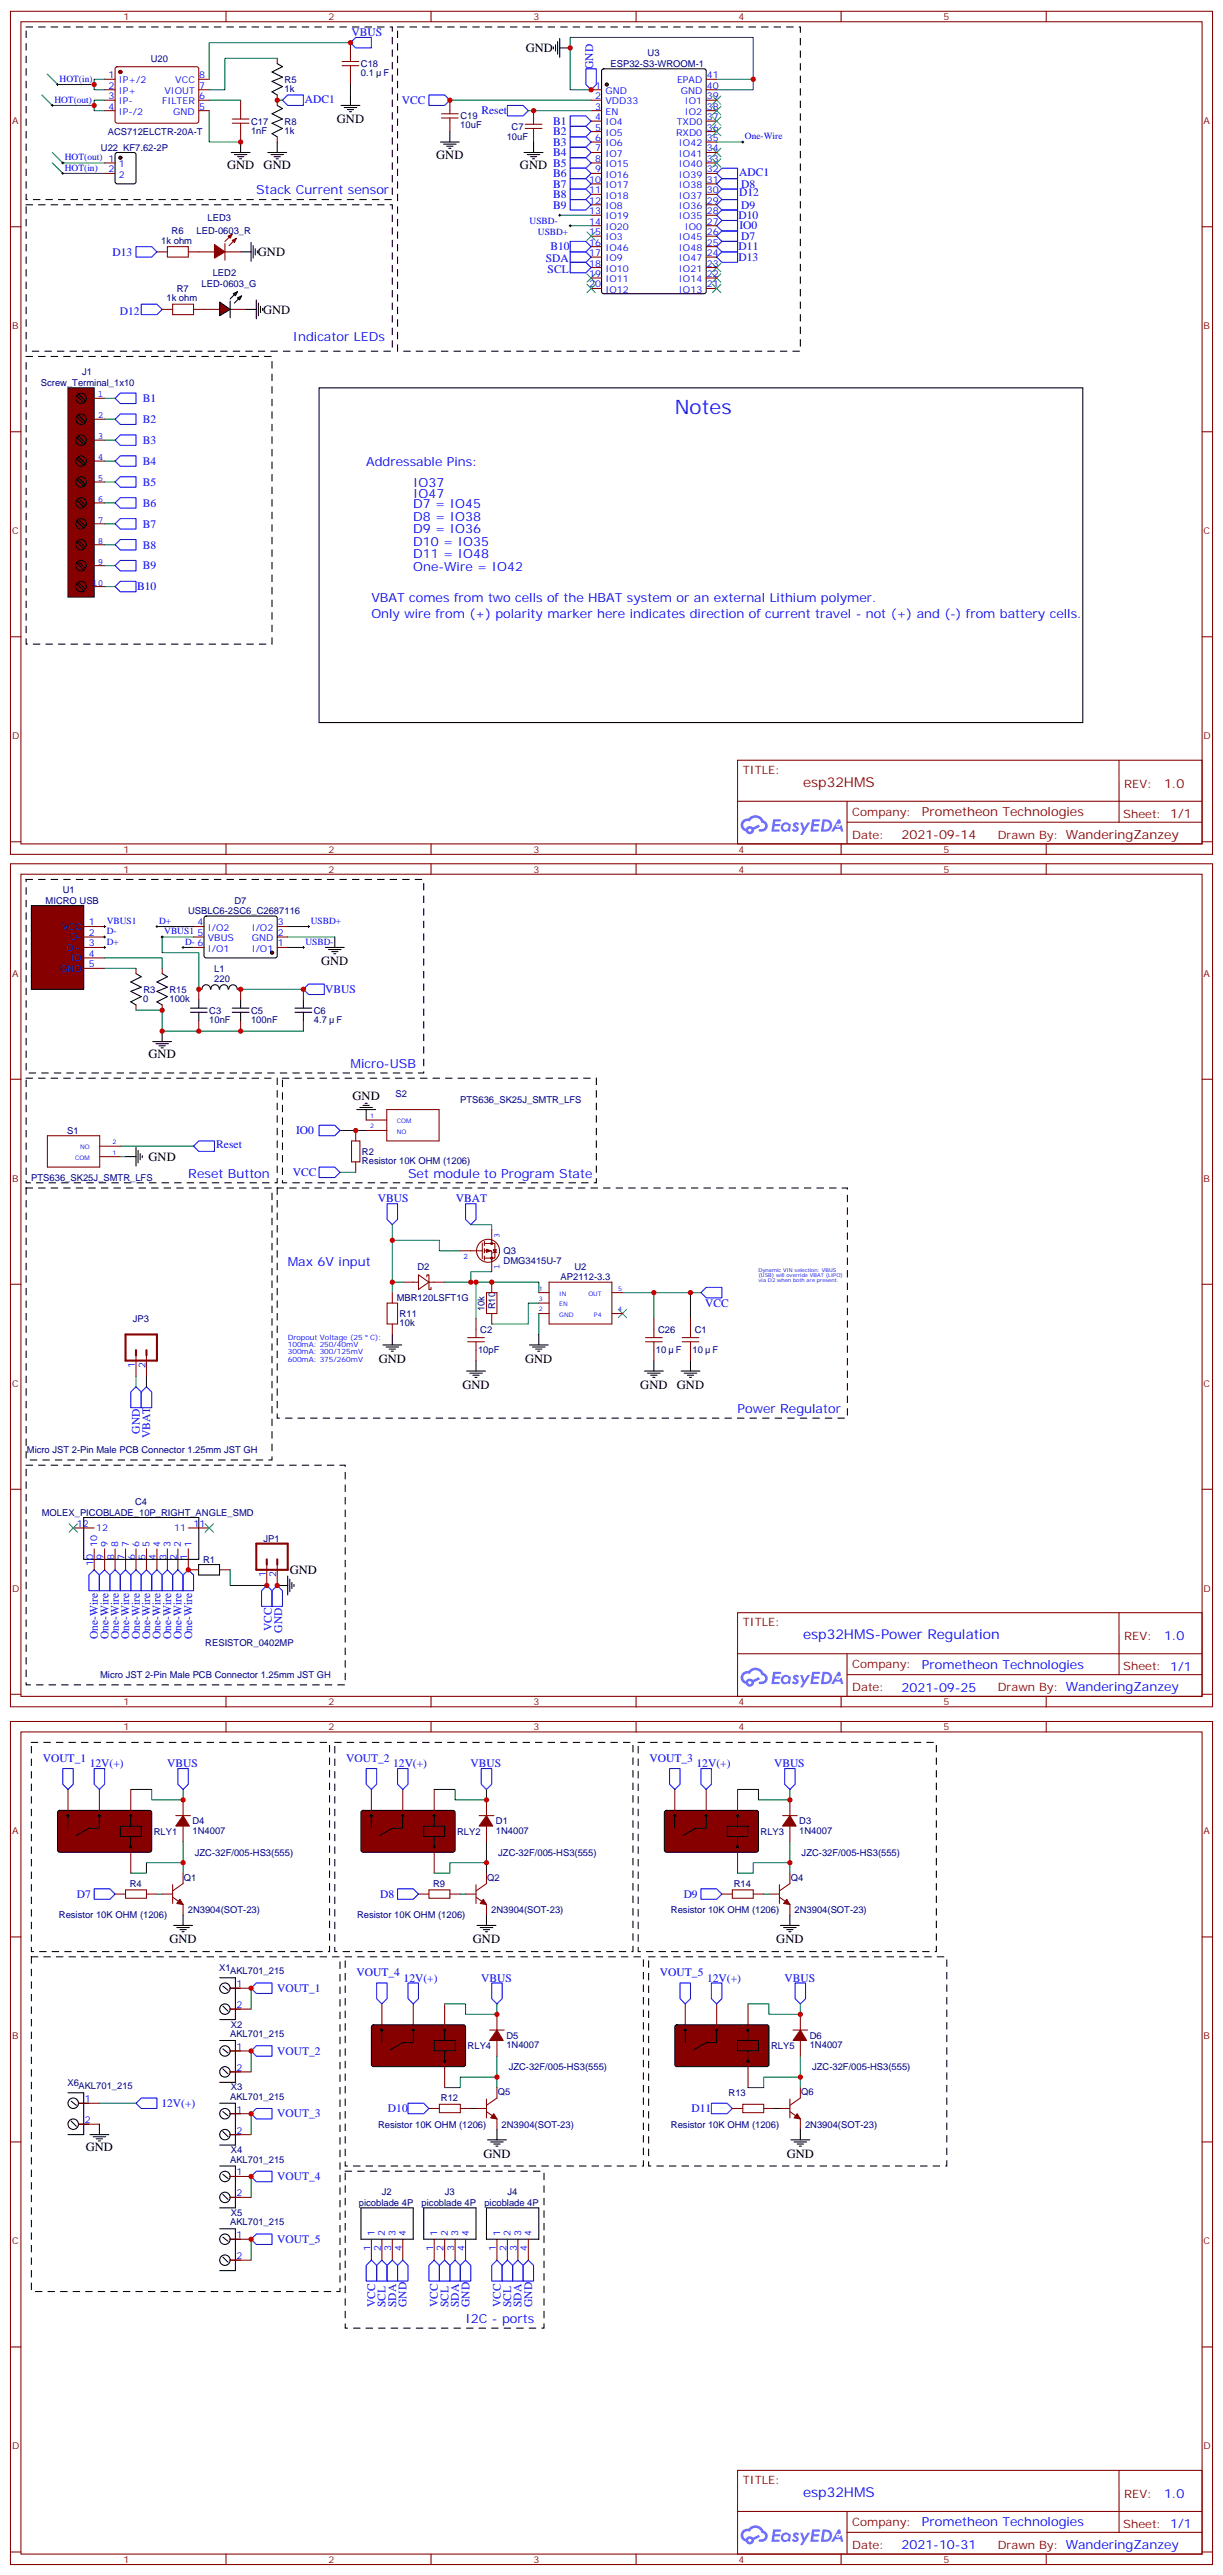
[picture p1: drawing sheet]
<svg xmlns="http://www.w3.org/2000/svg" width="412mm" height="868mm" viewBox="0 0 412 868" stroke-linecap="round" stroke-linejoin="round" font-family="sans-serif">
<defs><g id="words">
<text font-size="6.7" fill="#00f" x="227.5" y="139.6">Notes</text>
<text font-size="4.6" fill="#800" x="270.8" y="265.4">esp32HMS</text>
<g font-size="4.6" fill="#00f">
<text x="270.8" y="552.9">esp32HMS-Power Regulation</text>
<text x="270.8" y="842.2">esp32HMS</text>
</g>
<g font-size="4.2">
<text x="177.3" y="17.6">GND</text>
<text x="113.6" y="41.6">GND</text>
<text x="147.1" y="53.6">GND</text>
<text x="76.6" y="57.1">GND</text>
<text x="88.9" y="57.1">GND</text>
<text x="175.3" y="57.1">GND B5</text>
<text x="87" y="86.4">GND</text>
<text x="88.7" y="105.8">GND</text>
<text x="108.3" y="325.6">GND</text>
<text x="50.1" y="356.9">GND</text>
<text x="118.9" y="371">GND</text>
<text x="50.1" y="391.5">GND</text>
<text x="127.7" y="459.7">GND</text>
<text x="177.1" y="459.7">GND</text>
<text x="155.9" y="468.5">GND</text>
<text x="215.9" y="468.5">GND</text>
<text x="228.2" y="468.5">GND</text>
<text x="97.7" y="530.9">GND</text>
<text x="57.1" y="655.5">GND</text>
<text x="159.5" y="655.5">GND</text>
<text x="261.8" y="655.5">GND</text>
<text x="28.9" y="725.6">GND</text>
<text x="163" y="727.8">GND</text>
<text x="265.3" y="727.8">GND</text>
</g>
<g font-size="4.2" fill="#00f">
<text x="86.4" y="65.5">Stack Current sensor</text>
<text x="98.8" y="114.9">Indicator LEDs</text>
<text x="123.5" y="157.3">Addressable Pins:</text>
<text x="139.3" y="167.9">IO47</text>
<text x="139.3" y="164.3">IO37</text>
<text x="139.3" y="171.4">D7 = IO45</text>
<text x="139.3" y="175.6">D8 = IO38</text>
<text x="139.3" y="179.8">D9 = IO36</text>
<text x="139.3" y="184.1">D10 = IO35</text>
<text x="139.3" y="188.3">D11 = IO48</text>
<text x="139.3" y="192.5">One-Wire = IO42</text>
<text x="125.2" y="203.1">VBAT comes from two cells of the HBAT system or an external Lithium polymer.</text>
<text x="125.2" y="208.4">Only wire from (+) polarity marker here indicates direction of current travel - not (+) and (-) from battery cells.</text>
<text x="118.2" y="360.1">Micro-USB</text>
<text x="63.5" y="397.2">Reset Button</text>
<text x="137.6" y="397.2">Set module to Program State</text>
<text x="97" y="427.1">Max 6V input</text>
<text x="248.7" y="476.5">Power Regulator</text>
<text x="392.5" y="553.2">1.0</text>
<text x="310.9" y="562.7">Prometheon Technologies</text>
<text x="304" y="570.5">2021-09-25</text>
<text x="157" y="783.4">I2C - ports</text>
<text x="392.5" y="842.5">1.0</text>
<text x="310.9" y="852">Prometheon Technologies</text>
<text x="304" y="859.8">2021-10-31</text>
</g>
<g font-size="4.2" fill="#800">
<text x="392.5" y="265.7">1.0</text>
<text x="310.9" y="275.2">Prometheon Technologies</text>
<text x="304" y="283">2021-09-14</text>
</g>
<g font-size="3.9" fill="#00f">
<text x="118.5" y="12.2">VBUS</text>
<text x="200" y="23.3" transform="rotate(-90 200 23.3)">GND</text>
<text x="102.8" y="34.6">ADC1</text>
<text x="135.5" y="35.1">VCC</text>
<text x="162.4" y="38.6">Reset</text>
<text x="186.5" y="42.1">B1</text>
<text x="186.5" y="45.6">B2</text>
<text x="186.5" y="49.2">B3</text>
<text x="186.5" y="52.7">B4</text>
<text x="186.5" y="59.7">B6</text>
<text x="249.2" y="59.3">ADC1</text>
<text x="186.5" y="63.3">B7</text>
<text x="249.9" y="63.3">D8</text>
<text x="186.5" y="66.8">B8</text>
<text x="186.5" y="70.3">B9</text>
<text x="249.2" y="66.2">D12</text>
<text x="249.9" y="70.3">D9</text>
<text x="249" y="73.9">D10</text>
<text x="249.3" y="77.4">IO0</text>
<text x="249.9" y="80.9">D7</text>
<text x="38" y="86.3">D13</text>
<text x="184" y="88.5">SDA</text>
<text x="185.6" y="84.4">B10</text>
<text x="249" y="88">D13</text>
<text x="249.1" y="84.4">D11</text>
<text x="184.7" y="92">SCL</text>
<text x="40.4" y="106.1">D12</text>
<text x="48.1" y="135.7">B1</text>
<text x="48.1" y="142.7">B2</text>
<text x="48.1" y="149.7">B3</text>
<text x="48.1" y="156.8">B4</text>
<text x="48.1" y="163.8">B5</text>
<text x="48.1" y="170.9">B6</text>
<text x="48.1" y="177.9">B7</text>
<text x="48.1" y="185">B8</text>
<text x="48.1" y="192">B9</text>
<text x="46.2" y="199.1">B10</text>
<text x="109.6" y="334.9">VBUS</text>
<text x="99.9" y="382.6">IO0</text>
<text x="72.9" y="387.3">Reset</text>
<text x="98.8" y="396.6">VCC</text>
<text x="127.4" y="405.5">VBUS</text>
<text x="153.7" y="405.5">VBAT</text>
<text x="237.8" y="440.7">VCC</text>
<text x="47.2" y="483.6" transform="rotate(-90 47.2 483.6)">GND</text>
<text x="50.7" y="485" transform="rotate(-90 50.7 485)">VBAT</text>
<text x="91.6" y="550.2" transform="rotate(-90 91.6 550.2)">VCC</text>
<text x="95.1" y="550.6" transform="rotate(-90 95.1 550.6)">GND</text>
<text x="33" y="552.8" transform="rotate(-90 33 552.8)">One-Wire</text>
<text x="36.5" y="552.8" transform="rotate(-90 36.5 552.8)">One-Wire</text>
<text x="40.1" y="552.8" transform="rotate(-90 40.1 552.8)">One-Wire</text>
<text x="43.6" y="552.8" transform="rotate(-90 43.6 552.8)">One-Wire</text>
<text x="47.1" y="552.8" transform="rotate(-90 47.1 552.8)">One-Wire</text>
<text x="50.6" y="552.8" transform="rotate(-90 50.6 552.8)">One-Wire</text>
<text x="54.2" y="552.8" transform="rotate(-90 54.2 552.8)">One-Wire</text>
<text x="57.7" y="552.8" transform="rotate(-90 57.7 552.8)">One-Wire</text>
<text x="61.2" y="552.8" transform="rotate(-90 61.2 552.8)">One-Wire</text>
<text x="64.8" y="552.8" transform="rotate(-90 64.8 552.8)">One-Wire</text>
<text x="14.4" y="594.2">VOUT_1</text>
<text x="30.3" y="596">12V(+)</text>
<text x="56.4" y="596">VBUS</text>
<text x="116.7" y="594.2">VOUT_2</text>
<text x="132.6" y="596">12V(+)</text>
<text x="158.7" y="596">VBUS</text>
<text x="219" y="594.2">VOUT_3</text>
<text x="234.9" y="596">12V(+)</text>
<text x="261" y="596">VBUS</text>
<text x="25.9" y="640">D7</text>
<text x="128.2" y="640.1">D8</text>
<text x="230.5" y="640.1">D9</text>
<text x="93.4" y="671.9">VOUT_1</text>
<text x="120.2" y="666.5">VOUT_4</text>
<text x="136.1" y="668.3">12V(+)</text>
<text x="162.2" y="668.3">VBUS</text>
<text x="222.5" y="666.5">VOUT_5</text>
<text x="238.4" y="668.3">12V(+)</text>
<text x="264.5" y="668.3">VBUS</text>
<text x="93.4" y="693">VOUT_2</text>
<text x="54.4" y="710.6">12V(+)</text>
<text x="130.8" y="712.4">D10</text>
<text x="233.2" y="712.4">D11</text>
<text x="93.4" y="714.1">VOUT_3</text>
<text x="93.4" y="735.3">VOUT_4</text>
<text x="93.4" y="756.5">VOUT_5</text>
<text x="126.5" y="778.1" transform="rotate(-90 126.5 778.1)">VCC</text>
<text x="130" y="778.1" transform="rotate(-90 130 778.1)">SCL</text>
<text x="133.6" y="778.1" transform="rotate(-90 133.6 778.1)">SDA</text>
<text x="137.1" y="778.1" transform="rotate(-90 137.1 778.1)">GND</text>
<text x="147.7" y="778.1" transform="rotate(-90 147.7 778.1)">VCC</text>
<text x="151.2" y="778.1" transform="rotate(-90 151.2 778.1)">SCL</text>
<text x="154.7" y="778.1" transform="rotate(-90 154.7 778.1)">SDA</text>
<text x="158.3" y="778.1" transform="rotate(-90 158.3 778.1)">GND</text>
<text x="168.8" y="778.1" transform="rotate(-90 168.8 778.1)">VCC</text>
<text x="172.4" y="778.1" transform="rotate(-90 172.4 778.1)">SCL</text>
<text x="175.9" y="778.1" transform="rotate(-90 175.9 778.1)">SDA</text>
<text x="179.4" y="778.1" transform="rotate(-90 179.4 778.1)">GND</text>
</g>
<g font-size="3.9" fill="#800">
<text x="250.5" y="261">TITLE:</text>
<text x="379.1" y="265.7">REV:</text>
<text x="287.4" y="275.2">Company:</text>
<text x="378.7" y="275.8">Sheet: 1/1</text>
<text x="287.4" y="282.9">Date:</text>
<text x="336.4" y="282.9">Drawn By: WanderingZanzey</text>
<text x="250.5" y="548.5">TITLE:</text>
<text x="379.1" y="553.2">REV:</text>
<text x="287.4" y="562.7">Company:</text>
<text x="378.7" y="563.3">Sheet: 1/1</text>
<text x="287.4" y="570.4">Date:</text>
<text x="336.4" y="570.5">Drawn By: WanderingZanzey</text>
<text x="250.5" y="837.8">TITLE:</text>
<text x="379.1" y="842.5">REV:</text>
<text x="287.4" y="852">Company:</text>
<text x="378.7" y="852.6">Sheet: 1/1</text>
<text x="287.4" y="859.6">Date:</text>
<text x="336.4" y="859.7">Drawn By: WanderingZanzey</text>
</g>
<g font-size="3.2" fill="#800">
<text x="41.6" y="6.8">1</text>
<text x="110.8" y="6.8">2</text>
<text x="179.9" y="6.8">3</text>
<text x="249.1" y="6.8">4</text>
<text x="318.2" y="6.8">5</text>
<text x="4.1" y="41.9">A</text>
<text x="405.9" y="41.9">A</text>
<text x="4.1" y="111.1">B</text>
<text x="405.9" y="111.1">B</text>
<text x="4.1" y="180.2">C</text>
<text x="405.9" y="180.2">C</text>
<text x="4.1" y="249.3">D</text>
<text x="405.9" y="249.3">D</text>
<text x="41.6" y="287.6">1</text>
<text x="110.8" y="287.6">2</text>
<text x="179.9" y="287.6">3</text>
<text x="249.1" y="287.6">4</text>
<text x="318.2" y="287.6">5</text>
<text x="41.6" y="294.3">1</text>
<text x="110.8" y="294.3">2</text>
<text x="179.9" y="294.3">3</text>
<text x="249.1" y="294.3">4</text>
<text x="318.2" y="294.3">5</text>
<text x="4.1" y="329.4">A</text>
<text x="405.9" y="329.4">A</text>
<text x="4.1" y="398.6">B</text>
<text x="405.9" y="398.6">B</text>
<text x="4.1" y="467.7">C</text>
<text x="405.9" y="467.7">C</text>
<text x="4.1" y="536.9">D</text>
<text x="405.9" y="536.9">D</text>
<text x="41.6" y="575.1">1</text>
<text x="110.8" y="575.1">2</text>
<text x="179.9" y="575.1">3</text>
<text x="249.1" y="575.1">4</text>
<text x="318.2" y="575.1">5</text>
<text x="41.6" y="583.6">1</text>
<text x="110.8" y="583.6">2</text>
<text x="179.9" y="583.6">3</text>
<text x="249.1" y="583.6">4</text>
<text x="318.2" y="583.6">5</text>
<text x="4.1" y="618.7">A</text>
<text x="405.9" y="618.7">A</text>
<text x="4.1" y="687.8">B</text>
<text x="405.9" y="687.8">B</text>
<text x="4.1" y="757">C</text>
<text x="405.9" y="757">C</text>
<text x="4.1" y="826.1">D</text>
<text x="405.9" y="826.1">D</text>
<text x="41.6" y="864.4">1</text>
<text x="110.8" y="864.4">2</text>
<text x="179.9" y="864.4">3</text>
<text x="249.1" y="864.4">4</text>
<text x="318.2" y="864.4">5</text>
</g>
<g font-size="3.2" fill="#000080">
<text x="50.8" y="20.9">U20</text>
<text x="121.7" y="22.6">C18</text>
<text x="205.9" y="22.6">ESP32-S3-WROOM-1</text>
<text x="218.4" y="18.9">U3</text>
<text x="96" y="27.9">R5</text>
<text x="121.7" y="25.7">0.1</text>
<text x="129.3" y="25.7">F</text>
<text x="96" y="31">1k</text>
<text x="84.7" y="42">C17</text>
<text x="155.2" y="40.3">C19</text>
<text x="36.4" y="45.6">ACS712ELCTR-20A-T</text>
<text x="84.7" y="45.2">1nF</text>
<text x="96" y="45.2">1k</text>
<text x="96" y="42">R8</text>
<text x="155.2" y="43.3">10uF</text>
<text x="170.9" y="47.3">10uF</text>
<text x="172.5" y="43.7">C7</text>
<text x="34" y="50.8">U22 KF7.62-2P</text>
<text x="70" y="74.7">LED3</text>
<text x="54.4" y="82.2">1k ohm</text>
<text x="57.9" y="79">R6</text>
<text x="66.3" y="79">LED-0603_R</text>
<text x="71.7" y="93.1">LED2</text>
<text x="56.1" y="101.6">1k ohm</text>
<text x="59.6" y="98.4">R7</text>
<text x="68" y="96.7">LED-0603_G</text>
<text x="13.8" y="130.2">Screw_Terminal_1x10</text>
<text x="27.7" y="126.6">J1</text>
<text x="15.4" y="304.8">MICRO USB</text>
<text x="21.2" y="301.2">U1</text>
<text x="79" y="304.8">D7</text>
<text x="63.4" y="308.4">USBLC6-2SC6_C2687116</text>
<text x="72.3" y="327.9">L1</text>
<text x="48.3" y="334.8">R3</text>
<text x="57.2" y="334.8">R15</text>
<text x="72.3" y="331.1">220</text>
<text x="48.3" y="338">0</text>
<text x="57.1" y="338">100k</text>
<text x="70.6" y="341.9">C3</text>
<text x="84.7" y="341.9">C5</text>
<text x="105.8" y="341.9">C6</text>
<text x="70.6" y="345">10nF</text>
<text x="84.7" y="345">100nF</text>
<text x="105.8" y="345">4.7</text>
<text x="113.4" y="345">F</text>
<text x="133.4" y="369.9">S2</text>
<text x="155.2" y="371.9">PTS636_SK25J_SMTR_LFS</text>
<text x="22.7" y="382.4">S1</text>
<text x="122.1" y="389.5">R2</text>
<text x="122.1" y="392.7">Resistor 10K OHM (1206)</text>
<text x="10.5" y="398.2">PTS636_SK25J_SMTR_LFS</text>
<text x="169.8" y="423">Q3</text>
<text x="140.8" y="428.3">D2</text>
<text x="169.8" y="426.2">DMG3415U-7</text>
<text x="189" y="431.8">AP2112-3.3</text>
<text x="193.7" y="428.2">U2</text>
<text x="133.8" y="438.9">MBR120LSFT1G</text>
<text x="163.4" y="442.2" transform="rotate(-90 163.4 442.2)">10k</text>
<text x="166.9" y="441.6" transform="rotate(-90 166.9 441.6)">R10</text>
<text x="44.8" y="445.8">JP3</text>
<text x="134.8" y="447.3">10k</text>
<text x="134.8" y="444.2">R11</text>
<text x="161.9" y="449.4">C2</text>
<text x="221.9" y="449.4">C26</text>
<text x="234.3" y="449.4">C1</text>
<text x="161.2" y="456.5">10pF</text>
<text x="221.2" y="456.5">10</text>
<text x="227.9" y="456.5">F</text>
<text x="233.5" y="456.5">10</text>
<text x="240.2" y="456.5">F</text>
<text x="9" y="490">Micro JST 2-Pin Male PCB Connector 1.25mm JST GH</text>
<text x="45.5" y="507.7">C4</text>
<text x="14.1" y="511.2">MOLEX_PICOBLADE_10P_RIGHT_ANGLE_SMD</text>
<text x="88.9" y="520">JP1</text>
<text x="68.5" y="527.1">R1</text>
<text x="69.2" y="555.3">RESISTOR_0402MP</text>
<text x="33.8" y="565.8">Micro JST 2-Pin Male PCB Connector 1.25mm JST GH</text>
<text x="64.9" y="615.2">D4</text>
<text x="167.2" y="615.2">D1</text>
<text x="269.5" y="615.2">D3</text>
<text x="51.9" y="618.8">RLY1</text>
<text x="64.9" y="618.4">1N4007</text>
<text x="154.2" y="618.8">RLY2</text>
<text x="167.2" y="618.4">1N4007</text>
<text x="256.5" y="618.8">RLY3</text>
<text x="269.5" y="618.4">1N4007</text>
<text x="65.7" y="625.8">JZC-32F/005-HS3(555)</text>
<text x="168" y="625.8">JZC-32F/005-HS3(555)</text>
<text x="270.3" y="625.8">JZC-32F/005-HS3(555)</text>
<text x="62" y="634.3">Q1</text>
<text x="164.3" y="634.3">Q2</text>
<text x="266.6" y="634.3">Q4</text>
<text x="43.8" y="636.5">R4</text>
<text x="146.1" y="636.5">R9</text>
<text x="247.5" y="636.5">R14</text>
<text x="19.9" y="647">Resistor 10K OHM (1206)</text>
<text x="63.3" y="645.2">2N3904(SOT-23)</text>
<text x="120.4" y="647">Resistor 10K OHM (1206)</text>
<text x="165.6" y="645.2">2N3904(SOT-23)</text>
<text x="226.2" y="645.3">Resistor 10K OHM (1206)</text>
<text x="267.9" y="645.2">2N3904(SOT-23)</text>
<text x="73.9" y="664.6">X1</text>
<text x="77.6" y="665.9">AKL701_215</text>
<text x="77.8" y="683.8">X2</text>
<text x="77.6" y="687">AKL701_215</text>
<text x="170.7" y="687.6">D5</text>
<text x="273" y="687.6">D6</text>
<text x="157.7" y="691.1">RLY4</text>
<text x="170.7" y="690.7">1N4007</text>
<text x="260" y="691.1">RLY5</text>
<text x="273" y="690.7">1N4007</text>
<text x="171.5" y="698.2">JZC-32F/005-HS3(555)</text>
<text x="273.8" y="698.2">JZC-32F/005-HS3(555)</text>
<text x="22.7" y="703.4">X6</text>
<text x="26.4" y="704.7">AKL701_215</text>
<text x="77.8" y="705">X3</text>
<text x="167.8" y="706.6">Q5</text>
<text x="245.7" y="707">R13</text>
<text x="270.1" y="706.6">Q6</text>
<text x="77.6" y="708.2">AKL701_215</text>
<text x="148.7" y="708.7">R12</text>
<text x="127.5" y="717.6">Resistor 10K OHM (1206)</text>
<text x="169.1" y="717.6">2N3904(SOT-23)</text>
<text x="226.2" y="717.6">Resistor 10K OHM (1206)</text>
<text x="271.5" y="717.6">2N3904(SOT-23)</text>
<text x="77.6" y="729.4">AKL701_215</text>
<text x="77.8" y="726.2">X4</text>
<text x="128.8" y="740.5">J2</text>
<text x="150" y="740.5">J3</text>
<text x="171.1" y="740.5">J4</text>
<text x="77.8" y="747.3">X5</text>
<text x="121" y="744">picoblade 4P</text>
<text x="142.2" y="744">picoblade 4P</text>
<text x="163.3" y="744">picoblade 4P</text>
<text x="77.6" y="750.5">AKL701_215</text>
</g>
<g font-size="3.2" fill="#00f">
<text x="20.1" y="27.6">HOT(in)</text>
<text x="36.6" y="26.4">1</text>
<text x="36.6" y="29.9">2</text>
<text x="40.1" y="28.2">IP+/2</text>
<text x="59.1" y="28.2">VCC</text>
<text x="67.2" y="29.9">7</text>
<text x="67.2" y="26.4">8</text>
<text x="200.7" y="29.9">1</text>
<text x="228.3" y="28.2">EPAD</text>
<text x="238.3" y="29.9">40</text>
<text x="238.3" y="26.4">41</text>
<text x="18.3" y="34.7">HOT(out)</text>
<text x="36.6" y="33.4">3</text>
<text x="40.1" y="31.7">IP+</text>
<text x="40.1" y="35.2">IP-</text>
<text x="54.6" y="35.2">FILTER</text>
<text x="55.4" y="31.7">VIOUT</text>
<text x="67.2" y="33.4">6</text>
<text x="200.7" y="33.4">2</text>
<text x="204.2" y="31.7">GND</text>
<text x="204.2" y="35.2">VDD33</text>
<text x="229.5" y="31.7">GND</text>
<text x="231" y="35.2">IO1</text>
<text x="238.3" y="33.4">39</text>
<text x="36.6" y="37">4</text>
<text x="40.1" y="38.7">IP-/2</text>
<text x="58.4" y="38.7">GND</text>
<text x="67.2" y="37">5</text>
<text x="200.7" y="37">3</text>
<text x="200.7" y="40.5">4</text>
<text x="204.2" y="38.7">EN</text>
<text x="231" y="38.7">IO2</text>
<text x="238.3" y="40.5">37</text>
<text x="238.3" y="37">38</text>
<text x="200.7" y="44">5</text>
<text x="200.7" y="47.6">6</text>
<text x="204.2" y="42.3">IO4</text>
<text x="204.2" y="45.8">IO5</text>
<text x="228" y="45.8">RXD0</text>
<text x="228.2" y="42.3">TXD0</text>
<text x="238.3" y="47.6">35</text>
<text x="238.3" y="44">36</text>
<text x="251.2" y="47">One-Wire</text>
<text x="200.7" y="51.1">7</text>
<text x="204.2" y="49.3">IO6</text>
<text x="204.2" y="52.8">IO7</text>
<text x="229" y="52.8">IO41</text>
<text x="229" y="49.3">IO42</text>
<text x="238.3" y="51.1">34</text>
<text x="21.9" y="54.1">HOT(out) 1</text>
<text x="21.9" y="57.6">HOT(in)</text>
<text x="36.6" y="58.1">2</text>
<text x="40.1" y="56.4">1</text>
<text x="40.1" y="59.9">2</text>
<text x="200.7" y="54.6">8</text>
<text x="200.7" y="58.1">9</text>
<text x="204.2" y="56.4">IO15</text>
<text x="204.2" y="59.9">IO16</text>
<text x="229" y="59.9">IO39</text>
<text x="229" y="56.4">IO40</text>
<text x="238.3" y="58.1">32</text>
<text x="238.3" y="54.6">33</text>
<text x="198.6" y="61.7">10</text>
<text x="198.6" y="65.2">11</text>
<text x="204.2" y="63.4">IO17</text>
<text x="229" y="63.4">IO38</text>
<text x="238.3" y="65.2">30</text>
<text x="238.3" y="61.7">31</text>
<text x="198.6" y="68.7">12</text>
<text x="204.2" y="67">IO18</text>
<text x="204.2" y="70.5">IO8</text>
<text x="229" y="70.5">IO36</text>
<text x="229" y="67">IO37</text>
<text x="238.3" y="68.7">29</text>
<text x="178.6" y="75.7">USBD-</text>
<text x="198.6" y="72.2">13</text>
<text x="198.6" y="75.8">14</text>
<text x="204.2" y="74">IO19</text>
<text x="204.2" y="77.5">IO20</text>
<text x="229" y="74">IO35</text>
<text x="231" y="77.5">IO0</text>
<text x="238.3" y="75.8">27</text>
<text x="238.3" y="72.2">28</text>
<text x="181.4" y="79.2">USBD+</text>
<text x="198.6" y="82.8">16</text>
<text x="198.6" y="79.3">15</text>
<text x="204.2" y="81.1">IO3</text>
<text x="229" y="81.1">IO45</text>
<text x="238.3" y="82.8">25</text>
<text x="238.3" y="79.3">26</text>
<text x="198.6" y="86.4">17</text>
<text x="198.6" y="89.9">18</text>
<text x="204.2" y="84.6">IO46</text>
<text x="204.2" y="88.1">IO9</text>
<text x="229" y="88.1">IO47</text>
<text x="229" y="84.6">IO48</text>
<text x="238.3" y="89.9">23</text>
<text x="238.3" y="86.4">24</text>
<text x="198.6" y="93.4">19</text>
<text x="204.2" y="91.7">IO10</text>
<text x="204.2" y="95.2">IO11</text>
<text x="229" y="95.2">IO14</text>
<text x="229" y="91.7">IO21</text>
<text x="238.3" y="93.4">22</text>
<text x="198.6" y="96.9">20</text>
<text x="204.2" y="98.7">IO12</text>
<text x="229" y="98.7">IO13</text>
<text x="238.3" y="96.9">21</text>
<text x="33" y="134">1</text>
<text x="33" y="141">2</text>
<text x="33" y="148.1">3</text>
<text x="33" y="155.2">4</text>
<text x="33" y="162.2">5</text>
<text x="33" y="169.3">6</text>
<text x="33" y="176.3">7</text>
<text x="33" y="183.4">8</text>
<text x="33" y="190.4">9</text>
<text x="31.1" y="197.5">10</text>
<text x="36" y="311.6">VBUS1</text>
<text x="53.6" y="311.6">D+</text>
<text x="104.8" y="311.6">USBD+</text>
<text x="20.9" y="313.5">VCC</text>
<text x="23.6" y="317.1">D-</text>
<text x="30" y="312.1">1</text>
<text x="30" y="315.7">2</text>
<text x="36" y="315.1">D-</text>
<text x="55.4" y="315.1">VBUS1</text>
<text x="66.6" y="312.1">4</text>
<text x="66.6" y="315.7">5</text>
<text x="70.1" y="313.9">I/O2</text>
<text x="70.1" y="317.4">VBUS</text>
<text x="84.9" y="313.9">I/O2</text>
<text x="84.9" y="317.4">GND</text>
<text x="93.7" y="315.7">2</text>
<text x="93.7" y="312.1">3</text>
<text x="22.5" y="320.6">D+</text>
<text x="30" y="319.2">3</text>
<text x="30" y="322.7">4</text>
<text x="36" y="318.7">D+</text>
<text x="62.4" y="318.7">D- 6</text>
<text x="70.1" y="321">I/O1</text>
<text x="84.9" y="321">I/O1</text>
<text x="93.7" y="319.2">1</text>
<text x="103" y="318.7">USBD-</text>
<text x="20.2" y="327.7">GND</text>
<text x="23.7" y="324.1">ID</text>
<text x="30" y="326.2">5</text>
<text x="45.5" y="461.3" transform="rotate(-90 45.5 461.3)">1</text>
<text x="49" y="461.3" transform="rotate(-90 49 461.3)">2</text>
<text x="26" y="515">12</text>
<text x="65.3" y="515">11</text>
<text x="32.5" y="516.4">12</text>
<text x="32.8" y="521.7" transform="rotate(-90 32.8 521.7)">10</text>
<text x="36.3" y="521.7" transform="rotate(-90 36.3 521.7)">9</text>
<text x="39.9" y="521.7" transform="rotate(-90 39.9 521.7)">8</text>
<text x="43.4" y="521.7" transform="rotate(-90 43.4 521.7)">7</text>
<text x="46.9" y="521.7" transform="rotate(-90 46.9 521.7)">6</text>
<text x="50.4" y="521.7" transform="rotate(-90 50.4 521.7)">5</text>
<text x="54" y="521.7" transform="rotate(-90 54 521.7)">4</text>
<text x="57.5" y="521.7" transform="rotate(-90 57.5 521.7)">3</text>
<text x="58.8" y="516.4">11</text>
<text x="61" y="521.7" transform="rotate(-90 61 521.7)">2</text>
<text x="64.6" y="521.7" transform="rotate(-90 64.6 521.7)">1</text>
<text x="34.9" y="526.2" transform="rotate(-90 34.9 526.2)">9</text>
<text x="38.5" y="526.2" transform="rotate(-90 38.5 526.2)">8</text>
<text x="42" y="526.2" transform="rotate(-90 42 526.2)">7</text>
<text x="45.5" y="526.2" transform="rotate(-90 45.5 526.2)">6</text>
<text x="49" y="526.2" transform="rotate(-90 49 526.2)">5</text>
<text x="52.6" y="526.2" transform="rotate(-90 52.6 526.2)">4</text>
<text x="56.1" y="526.2" transform="rotate(-90 56.1 526.2)">3</text>
<text x="59.6" y="526.2" transform="rotate(-90 59.6 526.2)">2</text>
<text x="63.1" y="526.2" transform="rotate(-90 63.1 526.2)">1</text>
<text x="31.4" y="528.2" transform="rotate(-90 31.4 528.2)">10</text>
<text x="89.6" y="531.8" transform="rotate(-90 89.6 531.8)">1</text>
<text x="93.1" y="531.8" transform="rotate(-90 93.1 531.8)">2</text>
<text x="79.7" y="670.2">1</text>
<text x="79.7" y="677.3">2</text>
<text x="79.7" y="691.4">1</text>
<text x="79.7" y="698.4">2</text>
<text x="28.6" y="709">1</text>
<text x="79.7" y="712.5">1</text>
<text x="28.6" y="716.1">2</text>
<text x="79.7" y="719.6">2</text>
<text x="79.7" y="733.7">1</text>
<text x="79.7" y="740.8">2</text>
<text x="79.7" y="754.9">1</text>
<text x="126.3" y="754.2" transform="rotate(-90 126.3 754.2)">1</text>
<text x="129.8" y="754.2" transform="rotate(-90 129.8 754.2)">2</text>
<text x="133.3" y="754.2" transform="rotate(-90 133.3 754.2)">3</text>
<text x="136.9" y="754.2" transform="rotate(-90 136.9 754.2)">4</text>
<text x="147.5" y="754.2" transform="rotate(-90 147.5 754.2)">1</text>
<text x="151" y="754.2" transform="rotate(-90 151 754.2)">2</text>
<text x="154.5" y="754.2" transform="rotate(-90 154.5 754.2)">3</text>
<text x="158" y="754.2" transform="rotate(-90 158 754.2)">4</text>
<text x="168.6" y="754.2" transform="rotate(-90 168.6 754.2)">1</text>
<text x="172.2" y="754.2" transform="rotate(-90 172.2 754.2)">2</text>
<text x="175.7" y="754.2" transform="rotate(-90 175.7 754.2)">3</text>
<text x="179.2" y="754.2" transform="rotate(-90 179.2 754.2)">4</text>
<text x="79.7" y="761.9">2</text>
<text x="124.9" y="759.4" transform="rotate(-90 124.9 759.4)">1</text>
<text x="128.4" y="759.4" transform="rotate(-90 128.4 759.4)">2</text>
<text x="131.9" y="759.4" transform="rotate(-90 131.9 759.4)">3</text>
<text x="135.5" y="759.4" transform="rotate(-90 135.5 759.4)">4</text>
<text x="146" y="759.4" transform="rotate(-90 146 759.4)">1</text>
<text x="149.6" y="759.4" transform="rotate(-90 149.6 759.4)">2</text>
<text x="153.1" y="759.4" transform="rotate(-90 153.1 759.4)">3</text>
<text x="156.6" y="759.4" transform="rotate(-90 156.6 759.4)">4</text>
<text x="167.2" y="759.4" transform="rotate(-90 167.2 759.4)">1</text>
<text x="170.7" y="759.4" transform="rotate(-90 170.7 759.4)">2</text>
<text x="174.3" y="759.4" transform="rotate(-90 174.3 759.4)">3</text>
<text x="177.8" y="759.4" transform="rotate(-90 177.8 759.4)">4</text>
</g>
<g font-size="2.8" fill="#00f">
<text x="168.5" y="417.4" transform="rotate(-90 168.5 417.4)">3</text>
<text x="156.1" y="424.5">2</text>
<text x="168.5" y="428" transform="rotate(-90 168.5 428)">1</text>
</g>
<g font-size="2.5" fill="#00f">
<text x="97" y="451.8">Dropout Voltage (25</text>
<text x="97" y="454.3">100mA: 250/40mV</text>
<text x="124.8" y="451.8">C):</text>
<text x="97" y="456.8">300mA: 300/125mV</text>
<text x="97" y="459.2">600mA: 375/260mV</text>
</g>
<g font-size="2.1" fill="#00f">
<text x="124.8" y="377.1">1</text>
<text x="124.8" y="380.6">2</text>
<text x="133.8" y="378.8">COM</text>
<text x="133.8" y="382.3">NO</text>
<text x="27" y="387.6">NO</text>
<text x="37.9" y="389.4">1</text>
<text x="37.9" y="385.9">2</text>
<text x="25.3" y="391.1">COM</text>
<text x="181.7" y="435.3">1</text>
<text x="188.6" y="437">IN</text>
<text x="198.4" y="437">OUT</text>
<text x="208.5" y="435.3">5</text>
<text x="181.7" y="438.8">3</text>
<text x="181.7" y="442.3">2</text>
<text x="188.6" y="440.5">EN</text>
<text x="208.5" y="442.3">4</text>
<text x="188.6" y="444.1">GND</text>
<text x="200.3" y="444.1">P4</text>
</g>
<g font-size="1.8" fill="#00f">
<text x="255.8" y="428.9">Dynamic VIN selection: VBUS</text>
<text x="255.8" y="430.7">(USB) will override VBAT (LIPO)</text>
<text x="255.8" y="432.4">via D2 when both are present.</text>
</g>
</g></defs>
<g fill="none" stroke="#870000" stroke-width=".35">
<path d="M3.5 3.8h405.4v284.3h-405.4zM7.1 7.3h398.2v277.3h-398.2zM76.2 3.8v3.5M145.3 3.8v3.5M214.5 3.8v3.5M283.6 3.8v3.5M352.8 3.8v3.5M3.5 76.5h3.6M405.3 76.5h3.6M3.5 145.6h3.6M405.3 145.6h3.6M3.5 214.8h3.6"/>
<path d="M405.3 214.8h3.6M248.7 256.4h156.6v28.2h-156.6zM377.3 256.4v20.9M248.7 270.2h156.5M285.6 277.3h119.6M285.6 270.2v14.2M3.5 283.9h3.6M76.2 284.6v3.5M145.3 284.6v3.5M214.5 284.6v3.5M283.6 284.6v3.5M352.8 284.6v3.5"/>
<path d="M405.3 283.9h3.6"/>
</g>
<g fill="#5487ff">
<path d="M267.7 277.6a1.22 1.22 0 0 1 1.7 .2l-.4 .6a.47 .47 0 0 0-.3-.4 .47 .47 0 0 0-.5 .2l.1 .2a1.14 1.14 0 0 1 .8 1.8 1.14 1.14 0 0 1-1.9 0l-.2-.2 .5-.6 .7 .5a.29 .29 0 0 0 .3-.3 .29 .29 0 0 0-.2-.3 1.04 1.04 0 0 1-.6-1.7z"/>
<path d="M260.7 276.3l2.7 .2-.2 .5-1.8 .1-.1 .8h1.5l.3 .4-.3 .4h-1.6l-.2 1.1h1.7l.2 .3-.2 .3-2.6 .1z"/>
<path d="M273.8 276.3l2.7 .2-.1 .5-1.8 .1-.2 .8h1.6l.3 .4-.4 .4h-1.6l-.1 1.1h1.7l.2 .3-.2 .3-2.6 .1z"/>
<path d="M282.6 276.3h.7l.3 1.3-.6 .3a.69 .69 0 0 0-1 .3 .69 .69 0 0 0 .4 .9 .69 .69 0 0 0 .9-.6l.5-.2 .6 2.2h-.8l-.2-.9h-1.8l-.5 .9h-.8z"/>
<path d="M269.8 277.4h.8l.6 1.8 1.1-1.8h.9l-2.6 4.2h-.8l.9-1.5z"/>
<path d="M277.4 276.3l-.6 4.2h1.3a2.11 2.11 0 0 0 2.5-2.1 2.11 2.11 0 0 0-2.5-2.1zM278.1 277.1a1.43 1.43 0 0 1 1.6 1.6 1.43 1.43 0 0 1-2 1.1z"/>
<path d="M263.7 277.9a1.54 1.54 0 0 0-.1 2.2 1.54 1.54 0 0 0 2.2 .1l.6 .3 .3-2.3-.6-.4a1.5 1.5 0 0 0-2.4 .1zM264 278.9a.94 .94 0 0 1 1.8 0 .94 .94 0 0 1-1.8 0z"/>
<path d="M250.4 276.7a2.18 2.18 0 0 0 1.1 3.7 1.44 1.44 0 0 0 1.6 .9 1.44 1.44 0 0 0 1.2-1.4l2-1.1-.5-.7-1.9 1a1.47 1.47 0 0 0-2.4 .4 1.39 1.39 0 0 1-.7-1.9 1.39 1.39 0 0 1 2-.5 2.12 2.12 0 0 1 2.2-1.3 2.12 2.12 0 0 1 1.9 1.7 1.14 1.14 0 0 1 1.1 1.4 1.14 1.14 0 0 1-1.7 .7 .43 .43 0 0 0-.5 .4 .43 .43 0 0 0 .4 .5 1.98 1.98 0 0 0 2.5-1.2 1.98 1.98 0 0 0-1.2-2.6 3.1 3.1 0 0 0-5.3-.6l-.9 .1zM252.3 280a.55 .55 0 0 1 1.1 0 .55 .55 0 0 1-1.1 0z"/>
<circle cx="282.6" cy="278.4" r=".26"/>
</g>
<g fill="none" stroke="#000" stroke-width=".35">
<path d="M81.1 84.9h3.6M84.7 81.8v6.3M85.4 82.8v4.3M86.1 83.9v2.1M86.8 84.6v.7M82.9 104.4h3.5M86.4 101.2v6.3M87.1 102.2v4.3M87.8 103.3v2.1M88.5 104v.7M58.6 649.4h6.3M59.6 650.1h4.3"/>
<path d="M60.7 650.8h2.1M61.4 651.5h.7M61.7 645.9v3.5"/>
</g>
<g fill="none" stroke="#870000" stroke-width=".35">
<path d="M52.9 84.9h3.5M56.4 83.2h7.1v3.5h-7.1zM63.5 84.9h8.8M75.8 84.9h5.3M54.7 104.4h3.5M58.2 102.6h7.1v3.5h-7.1zM65.3 104.4h8.8M77.6 104.4h5.3M59.3 612.4h4.9M61.7 607.1v5.3M61.7 615.9v5.3M54.7 638.8h3.5"/>
<path d="M58.2 639.9l3.5 2.4v3.6M58.2 635.6v6.4M61.7 631.8v3.5l-3.5 2.5"/>
</g>
<path d="M45.9 83.2h5.3l1.7 1.7-1.7 1.8h-5.3zM47.6 102.6h5.3l1.8 1.8-1.8 1.7h-5.3zM31.7 637h5.3l1.8 1.8-1.8 1.8h-5.3z" fill="none" stroke="#00f" stroke-width=".35"/>
<path d="M8.8 69.1h123.5v49.4h-123.5zM10.6 587.7h100.5v70.5h-100.5z" fill="none" stroke="#000" stroke-width=".35" stroke-dasharray="2.1 2.1"/>
<path d="M52.9 638.8h1.8" fill="none" stroke="#008700" stroke-width=".35"/>
<g fill="#870000" stroke="#870000" stroke-width=".35">
<path d="M60.7 640.6l1 1.7-2.1-.3z"/>
<path d="M61.7 612.4l2.2 3.5h-4.6z"/>
<path d="M72.3 82.5l3.5 2.4-3.5 2.2z"/>
<path d="M75.8 82.1v5.7z"/>
<path d="M77.3 80l-1.5 1.4z"/>
<path d="M77.3 82.8l1.4-1.4z"/>
<path d="M76.9 79.7l1.4-.7-.7 1.4z"/>
<path d="M78.3 81.1l1.4-.7-.7 1.4z"/>
</g>
<g fill="#870000" stroke="#000" stroke-width=".35">
<path d="M80.1 100.5l1.4-.7-.7 1.4z"/>
<path d="M78.7 99.1l1.4-.7-.7 1.4z"/>
<path d="M80.4 100.8l-1.4 1.4z"/>
<path d="M77.6 100.8l1.4-1.4z"/>
<path d="M77.6 101.5v5.7z"/>
<path d="M74.1 101.9l3.5 2.5-3.5 2.1z"/>
</g>
<path d="M115 35.6h6.4M116.1 36.3h4.2M117.1 37h2.1M117.8 37.7h.7M118.2 32v3.6M78 51.4h6.3M79 52.1h4.3M80.1 52.8h2.1M80.8 53.6h.7M81.1 47.9v3.5" fill="none" stroke="#000" stroke-width=".35"/>
<g fill="none" stroke="#870000" stroke-width=".35">
<path d="M118.2 14.4v6.3M35.3 26.7h3.5M35.3 30.3h3.5M35.3 33.8h3.5M35.3 37.3h3.5M39 22.7l.5-.2 27.1 .1 .4 .6v17.9l-.7 .5-27.1-.1-.4-.6v-17.7zM67 26.7h3.6M67 30.3h3.6M67 33.8h3.6M67 37.3h3.6M81.1 33.8v6.3M115.4 22.2h5.6"/>
<path d="M115.4 20.7h5.6M118.2 22.2v6.3M78.3 41.6h5.7M78.3 40.1h5.7M81.1 41.6v6.3"/>
</g>
<path d="M70.6 37.3v10.6h10.5M70.6 33.8h10.5" fill="none" stroke="#008700" stroke-width=".35"/>
<path d="M8.8 9.1h123.5v58.2h-123.5zM8.8 120.2h82.9v97h-82.9z" fill="none" stroke="#000" stroke-width=".35" stroke-dasharray="2.1 2.1"/>
<circle cx="40.6" cy="24.3" r=".53" fill="#870000" stroke="#870000" stroke-width=".35"/>
<path d="M38.8 134.3l1.8-1.7h5.3v3.5h-5.3zM38.8 141.4l1.8-1.8h5.3v3.6h-5.3zM38.8 148.4l1.8-1.7h5.3v3.5h-5.3zM38.8 155.5l1.8-1.8h5.3v3.6h-5.3zM38.8 162.6l1.8-1.8h5.3v3.5h-5.3zM38.8 169.6l1.8-1.7h5.3v3.5h-5.3zM38.8 176.7l1.8-1.8h5.3v3.5h-5.3zM38.8 183.7l1.8-1.7h5.3v3.5h-5.3zM38.8 190.8l1.8-1.8h5.3v3.5h-5.3zM38.8 197.8l1.8-1.7h5.3v3.5h-5.3z" fill="none" stroke="#00f" stroke-width=".35"/>
<path d="M22.9 130.8h8.8v70.6h-8.8z" fill="#870000" stroke="#000" stroke-width=".35"/>
<path d="M31.7 134.3h3.6M31.7 141.4h3.6M31.7 148.4h3.6M31.7 155.5h3.6M31.7 162.6h3.6M31.7 169.6h3.6M31.7 176.7h3.6M31.7 183.7h3.6M31.7 190.8h3.6M31.7 197.8h3.6" fill="none" stroke="#870000" stroke-width=".35"/>
<g fill="none" stroke="#000" stroke-width=".35">
<path d="M39 51.6l.5-.2h5.7l.6 .5 .1 9.4-.5 .7h-5.9l-.6-.4-.1-9.5zM25.9 133.5l2.3 2.2M26.5 132.9l2.3 2.3M26.5 140l2.3 2.3M29.1 134.3a1.76 1.76 0 0 0-2.6-1.5 1.76 1.76 0 0 0-.1 3 1.76 1.76 0 0 0 2.7-1.3M25.9 154.6l2.3 2.3M25.9 140.5l2.3 2.3M25.9 147.6l2.3 2.3M26.5 147l2.3 2.3M26.5 154.1l2.3 2.3M29.1 155.5a1.76 1.76 0 0 0-2.6-1.6 1.76 1.76 0 0 0-.1 3.1 1.76 1.76 0 0 0 2.7-1.3M29.1 148.4a1.76 1.76 0 0 0-2.6-1.5 1.76 1.76 0 0 0-.1 3 1.76 1.76 0 0 0 2.7-1.3"/>
<path d="M29.1 141.4a1.76 1.76 0 0 0-2.6-1.6 1.76 1.76 0 0 0-.1 3.1 1.76 1.76 0 0 0 2.7-1.4M25.9 168.7l2.3 2.3M25.9 175.8l2.3 2.3M25.9 161.7l2.3 2.3M26.5 175.3l2.3 2.3M26.5 161.1l2.3 2.3M26.5 168.2l2.3 2.3M29.1 176.7a1.76 1.76 0 0 0-2.6-1.6 1.76 1.76 0 0 0-.1 3 1.76 1.76 0 0 0 2.7-1.3M29.1 169.6a1.76 1.76 0 0 0-2.6-1.5 1.76 1.76 0 0 0-.1 3 1.76 1.76 0 0 0 2.7-1.3M29.1 162.6a1.76 1.76 0 0 0-2.6-1.6 1.76 1.76 0 0 0-.1 3 1.76 1.76 0 0 0 2.7-1.3M25.9 197l2.3 2.2M25.9 182.8l2.3 2.3"/>
<path d="M25.9 189.9l2.3 2.3M26.5 189.4l2.3 2.3M26.5 196.4l2.3 2.3M26.5 182.3l2.3 2.3M29.1 197.8a1.76 1.76 0 0 0-2.6-1.5 1.76 1.76 0 0 0-.1 3 1.76 1.76 0 0 0 2.7-1.3M29.1 190.8a1.76 1.76 0 0 0-2.6-1.6 1.76 1.76 0 0 0-.1 3.1 1.76 1.76 0 0 0 2.7-1.4M29.1 183.7a1.76 1.76 0 0 0-2.6-1.5 1.76 1.76 0 0 0-.1 3 1.76 1.76 0 0 0 2.7-1.3"/>
</g>
<circle cx="40.6" cy="53.2" r=".53" fill="#870000" stroke="#000" stroke-width=".35"/>
<g fill="none" stroke="#870000" stroke-width=".35">
<path d="M35.3 55h3.5M35.3 58.5h3.5M3.5 291.3h405.4v284.4h-405.4zM7.1 294.9h398.2v277.2h-398.2zM76.2 291.3v3.6M145.3 291.3v3.6M214.5 291.3v3.6M283.6 291.3v3.6M352.8 291.3v3.6M3.5 364h3.6M405.3 364h3.6M3.5 433.1h3.6"/>
<path d="M405.3 433.1h3.6M3.5 502.3h3.6M405.3 502.3h3.6M248.7 543.9h156.6v28.2h-156.6zM248.7 557.8h156.5M285.6 557.8v14.1M377.3 543.9v20.9M3.5 571.4h3.6M76.2 572.1v3.6M145.3 572.1v3.6M214.5 572.1v3.6M283.6 572.1v3.6"/>
<path d="M285.6 564.8h119.6M352.8 572.1v3.6M405.3 571.4h3.6"/>
</g>
<path d="M35.3 134.3h3.5M35.3 141.4h3.5M35.3 148.4h3.5M35.3 155.5h3.5M35.3 162.6h3.5M35.3 169.6h3.5M35.3 176.7h3.5M35.3 183.7h3.5M35.3 190.8h3.5M35.3 197.8h3.5" fill="none" stroke="#008700" stroke-width=".35"/>
<path d="M119.9 12.6h5.3v3.6h-5.3l-1.7-1.8z" fill="none" stroke="#00f" stroke-width=".35"/>
<g fill="#5487ff">
<path d="M267.7 565.1a1.22 1.22 0 0 1 1.7 .3l-.4 .5a.47 .47 0 0 0-.3-.4 .47 .47 0 0 0-.5 .2l.1 .2a1.14 1.14 0 0 1 .8 1.8 1.14 1.14 0 0 1-1.9 0l-.2-.2 .5-.5 .7 .4a.29 .29 0 0 0 .3-.3 .29 .29 0 0 0-.2-.3 1.04 1.04 0 0 1-.6-1.7z"/>
<path d="M260.7 563.8l2.7 .2-.2 .5-1.8 .1-.1 .8h1.5l.3 .4-.3 .4h-1.6l-.2 1.1h1.7l.2 .3-.2 .3-2.6 .1z"/>
<path d="M273.8 563.8l2.7 .2-.1 .5-1.8 .1-.2 .8h1.6l.3 .4-.4 .4h-1.6l-.1 1.1h1.7l.2 .3-.2 .3-2.6 .1z"/>
<path d="M282.6 563.9h.7l.3 1.2-.6 .3a.69 .69 0 0 0-1 .3 .69 .69 0 0 0 .4 1 .69 .69 0 0 0 .9-.7l.5-.2 .6 2.2h-.8l-.2-.9h-1.8l-.5 .9h-.8z"/>
<path d="M269.8 564.9h.8l.6 1.8 1.1-1.8h.9l-2.6 4.2h-.8l.9-1.5z"/>
<path d="M277.4 563.8l-.6 4.2h1.3a2.11 2.11 0 0 0 2.5-2.1 2.11 2.11 0 0 0-2.5-2.1zM278.1 564.6a1.43 1.43 0 0 1 1.6 1.6 1.43 1.43 0 0 1-2 1.1z"/>
<path d="M263.7 565.5a1.54 1.54 0 0 0-.1 2.1 1.54 1.54 0 0 0 2.2 .1l.6 .3 .3-2.3-.6-.3a1.5 1.5 0 0 0-2.4 .1zM264 566.5a.94 .94 0 0 1 1.8 0 .94 .94 0 0 1-1.8 0z"/>
<path d="M250.4 564.2a2.18 2.18 0 0 0 1.1 3.7 1.44 1.44 0 0 0 1.6 .9 1.44 1.44 0 0 0 1.2-1.4l2-1-.5-.8-1.9 1a1.47 1.47 0 0 0-2.4 .4 1.39 1.39 0 0 1-.7-1.9 1.39 1.39 0 0 1 2-.5 2.12 2.12 0 0 1 2.2-1.3 2.12 2.12 0 0 1 1.9 1.7 1.14 1.14 0 0 1 1.1 1.4 1.14 1.14 0 0 1-1.7 .7 .43 .43 0 0 0-.5 .4 .43 .43 0 0 0 .4 .5 1.98 1.98 0 0 0 2.5-1.2 1.98 1.98 0 0 0-1.2-2.6 3.1 3.1 0 0 0-5.3-.6l-.9 .1zM252.3 567.5a.55 .55 0 0 1 1.1 0 .55 .55 0 0 1-1.1 0z"/>
<circle cx="282.6" cy="565.9" r=".26"/>
</g>
<g fill="none" stroke="#008700" stroke-width=".35">
<path d="M93.5 19.7h-17.7v10.6h-5.2M118.2 14.4h-47.6v12.3M93.5 33.8h1.7M118.2 28.5v3.5M151.7 33.8h47.6M199.3 30.3h-7v-17.7h61.7v17.7h-12.3M40.6 390.1h1.7M40.6 386.6h24.7M114.7 381.3h8.8M132.3 418.3v14.1h3.5M132.3 413v5.3h15.9v3.6h7M132.3 432.4v3.6"/>
<path d="M149.9 432.4h8.8M160.5 432.4v12.4M165.8 428.9h-7.1v3.5h23v3.6M181.7 439.5h-3.5v7h-12.4M209.9 436h26.5M220.5 436v8.8M232.8 436v8.8M181.7 443v7.1M45.9 464.2v3.5M49.4 464.2v3.5"/>
</g>
<g fill="none" stroke="#00f" stroke-width=".35">
<path d="M97 32h5.3v3.6h-5.3l-1.8-1.8zM144.6 32h5.3l1.8 1.8-1.8 1.8h-5.3zM171.1 35.6h5.3l1.8 1.7-1.8 1.8h-5.3zM197.6 23.2h3.5v5.3l-1.8 1.8-1.7-1.8zM241.7 58.5l1.7-1.8h5.3v3.6h-5.3zM241.7 76.1l1.7-1.7h5.3v3.5h-5.3zM241.7 65.5l1.7-1.7h5.3v3.5h-5.3zM102.3 333.7l1.8-1.8h5.3v3.5h-5.3zM107.6 379.5h5.3l1.8 1.8-1.8 1.7h-5.3zM67 384.8h5.3v3.5h-5.3l-1.7-1.7zM107.6 393.6h5.3l1.8 1.8-1.8 1.8h-5.3zM130.5 406h3.6v5.3l-1.8 1.7-1.8-1.7z"/>
<path d="M157 406h3.5v5.3l-1.8 1.7-1.7-1.7zM236.4 436l1.7-1.8h5.3v3.5h-5.3zM45.9 467.7l1.7 1.8v5.3h-3.5v-5.3zM49.4 467.7l1.8 1.8v5.3h-3.6v-5.3z"/>
</g>
<g fill="none" stroke="#870000" stroke-width=".35">
<path d="M93.5 19.7v1.7M93.5 32v3.6M148.9 38.4h5.6M148.9 39.8h5.6M151.7 33.8v4.6M151.7 39.8v4.6M93.5 46.1v1.8M123.5 377.8h6.9M130.4 374.2h17.7v10.6h-17.7zM16 383h17.6v10.6h-17.6zM33.6 390.1h7M33.6 386.6h7"/>
<path d="M118.5 384.8h2.9v7.1h-2.9zM119.9 381.3v3.5M119.9 391.9v3.5M123.5 381.3h6.9M162.6 419.2v5.3M163.3 419.4h3.6v4.9h-3.6M163.3 418.7v1.4M165.8 414.8v4.6M130.5 439.5h3.6v7h-3.6zM132.3 436v3.5M135.8 432.4h5.3M141.1 430l3.5 2.4-3.5 2.5z"/>
<path d="M143.9 430.7v-.7h.7v4.9h.7v-.7M144.6 432.4h5.3M155.2 421.9h7.4M163.3 421.9h2.5v7M163.3 421.1v1.5M163.3 423.6v1.4M164 436h3.6v7h-3.6zM165.8 432.4v3.6M166.3 421.5h1.1l-.5 .9zM167.6 422.2l-1.4 .4M181.7 439.5h3.5M181.7 436h3.5"/>
<path d="M185.2 432.4h21.1v14.1h-21.1zM206.4 436h3.5M45.9 457.1v7.1M49.4 457.1v7.1M132.3 446.5v3.6M157.7 452.5h5.6M157.7 451.1h5.6M160.5 444.8v6.3M160.5 452.5v6.4M165.8 443v3.5M181.7 443h3.5M206.4 443h3.5"/>
<path d="M217.7 452.5h5.6M217.7 451.1h5.6M220.5 444.8v6.3M220.5 452.5v6.4M230 452.5h5.7M230 451.1h5.7M232.8 444.8v6.3M232.8 452.5v6.4M3.5 580.6h405.4v284.3h-405.4zM7.1 584.1h398.2v277.3h-398.2zM76.2 580.6v3.5M145.3 580.6v3.5"/>
<path d="M214.5 580.6v3.5M283.6 580.6v3.5M352.8 580.6v3.5M3.5 653.3h3.6M405.3 653.3h3.6M3.5 722.4h3.6M405.3 722.4h3.6M3.5 791.6h3.6M405.3 791.6h3.6M248.7 833.2h156.6v28.2h-156.6zM377.3 833.2v20.9M248.7 847h156.5"/>
<path d="M285.6 854.1h119.6M285.6 847v14.1M3.5 860.7h3.6M76.2 861.4v3.5M145.3 861.4v3.5M214.5 861.4v3.5M283.6 861.4v3.5M352.8 861.4v3.5M405.3 860.7h3.6"/>
<circle cx="164.6" cy="421.9" r="3.9"/>
</g>
<g fill="none" stroke="#000" stroke-width=".35">
<path d="M93.5 21.4l1.7 1.1-3.5 1.8 3.5 1.7-3.5 1.4 3.5 1.8-3.5 1.8 1.8 1M93.5 35.6l1.7 1-3.5 1.8 3.5 1.7-3.5 1.5 3.5 1.7-3.5 1.8 1.8 1M90.3 51.4h6.4M91.4 52.1h4.2M92.4 52.8h2.1M93.1 53.6h.7M93.5 47.9v3.5M148.5 47.9h6.4M149.6 48.6h4.2M150.6 49.3h2.2M151.3 50h.7M151.7 44.4v3.5"/>
<path d="M120.3 374.2h6.3M121.4 373.5h4.2M122.4 372.8h2.1M123.1 372.1h.7M123.5 374.2v3.6M42.3 390.1h3.6M45.9 386.9v6.4M46.6 388v4.2M47.3 389v2.2M48 389.7v.8M129.1 453.6h6.4M130.2 454.3h4.2"/>
<path d="M131.2 455h2.1M131.9 455.7h.7M132.3 450.1v3.5M160.5 458.9v3.5M178.5 453.6h6.4M179.6 454.3h4.2M180.6 455h2.1M181.3 455.7h.7M181.7 450.1v3.5M220.5 458.9v3.5M232.8 458.9v3.5M157.3 462.4h6.4"/>
<path d="M158.4 463.1h4.2M159.5 463.8h2.1M160.2 464.5h.7M217.3 462.4h6.4M218.4 463.1h4.2M219.4 463.8h2.1M220.1 464.5h.7M229.7 462.4h6.3M230.7 463.1h4.2M231.8 463.8h2.1M232.5 464.5h.7"/>
</g>
<path d="M240.2 32.4l2.9 2.8M243.1 32.4l-2.9 2.8M240.2 50l2.9 2.8M243.1 50l-2.9 2.8M208.5 441.6l2.8 2.8M211.3 441.6l-2.8 2.8" fill="none" stroke="#3c3" stroke-width=".35"/>
<path d="M134.1 9.1h135.8v109.4h-135.8zM8.8 296.6h134.1v65.3h-134.1zM8.8 363.6h84.7v35.3h-84.7zM95.2 363.6h105.9v35.3h-105.9zM8.8 400.7h82.9v91.7h-82.9zM93.5 400.7h192.3v77.6h-192.3z" fill="none" stroke="#000" stroke-width=".35" stroke-dasharray="2.1 2.1"/>
<path d="M42.3 450.1h10.6v8.8h-10.6zM45.9 455.4v1.7M49.4 455.4v1.7" fill="none" stroke="#870000" stroke-width=".71"/>
<path d="M102 319.5h.7M102.3 319.2v.7M103.7 312.5h.7M104.1 312.1v.7" fill="none" stroke="#000" stroke-width=".34"/>
<g fill="#870000" stroke="#870000" stroke-width=".35">
<path d="M164 421.3l1.5 .6-1.5 .5z"/>
<circle cx="165.8" cy="424.3" r=".35"/>
<circle cx="165.8" cy="419.4" r=".35"/>
</g>
<g fill="#5487ff">
<path d="M267.7 854.4a1.22 1.22 0 0 1 1.7 .2l-.4 .6a.47 .47 0 0 0-.3-.4 .47 .47 0 0 0-.5 .2l.1 .2a1.14 1.14 0 0 1 .8 1.8 1.14 1.14 0 0 1-1.9 0l-.2-.2 .5-.6 .7 .4a.29 .29 0 0 0 .3-.2 .29 .29 0 0 0-.2-.3 1.04 1.04 0 0 1-.6-1.7z"/>
<path d="M260.7 853.1l2.7 .2-.2 .5-1.8 .1-.1 .8h1.5l.3 .4-.3 .4-1.6-.1-.2 1.1 1.7 .1 .2 .3-.2 .3-2.6 .1z"/>
<path d="M273.8 853.1l2.7 .2-.1 .5-1.8 .1-.2 .8h1.6l.3 .4-.4 .3h-1.6l-.1 1.1 1.7 .1 .2 .3-.2 .3-2.6 .1z"/>
<path d="M282.6 853.1h.7l.3 1.3-.6 .3a.69 .69 0 0 0-1 .3 .69 .69 0 0 0 .4 .9 .69 .69 0 0 0 .9-.6l.5-.2 .6 2.2h-.8l-.2-.9h-1.8l-.5 .9h-.8z"/>
<path d="M269.8 854.2h.8l.6 1.8 1.1-1.8h.9l-2.6 4.2h-.8l.9-1.5z"/>
<path d="M277.4 853.1l-.6 4.2h1.3a2.11 2.11 0 0 0 2.5-2.1 2.11 2.11 0 0 0-2.5-2.1zM278.1 853.9a1.43 1.43 0 0 1 1.6 1.6 1.43 1.43 0 0 1-2 1z"/>
<path d="M263.7 854.7a1.54 1.54 0 0 0-.1 2.2 1.54 1.54 0 0 0 2.2 .1l.6 .3 .3-2.3-.6-.4a1.5 1.5 0 0 0-2.4 .1zM264 855.7a.94 .94 0 0 1 1.8 0 .94 .94 0 0 1-1.8 0z"/>
<path d="M250.4 853.5a2.18 2.18 0 0 0 1.1 3.7 1.44 1.44 0 0 0 1.6 .9 1.44 1.44 0 0 0 1.2-1.5l2-1-.5-.7-1.9 1a1.47 1.47 0 0 0-2.4 .4 1.39 1.39 0 0 1-.7-1.9 1.39 1.39 0 0 1 2-.5 2.12 2.12 0 0 1 2.2-1.3 2.12 2.12 0 0 1 1.9 1.7 1.14 1.14 0 0 1 1.1 1.4 1.14 1.14 0 0 1-1.7 .7 .43 .43 0 0 0-.5 .4 .43 .43 0 0 0 .4 .5 1.98 1.98 0 0 0 2.5-1.3 1.98 1.98 0 0 0-1.2-2.5 3.1 3.1 0 0 0-5.3-.7l-.9 .2zM252.3 856.8a.55 .55 0 0 1 1.1 0 .55 .55 0 0 1-1.1 0z"/>
<circle cx="282.6" cy="855.2" r=".26"/>
</g>
<path d="M44.1 603.5h7.1v3.6h10.5v-3.6M61.7 628.2h-12.3v3.6h-5.3M61.7 621.2v10.6" fill="none" stroke="#008700" stroke-width=".35"/>
<path d="M31.7 596.5h3.6v5.3l-1.8 1.7-1.8-1.7zM60 596.5h3.5v5.3l-1.8 1.7-1.7-1.7z" fill="none" stroke="#00f" stroke-width=".35"/>
<path d="M10.6 660h104.1v112.9h-104.1z" fill="none" stroke="#000" stroke-width=".35" stroke-dasharray="2.1 2.1"/>
<path d="M19.6 610.8l.5-.2h30.6l.5 .7-.1 13-.7 .4-30.6-.1-.4-.6v-12.7z" fill="#870000" stroke="#000" stroke-width=".35"/>
<path d="M22.9 603.5v7.1M33.5 603.5v7.1M44.1 603.5v7.1M44.1 624.7v7.1" fill="none" stroke="#870000" stroke-width=".35"/>
<g fill="none" stroke="#000" stroke-width=".35">
<path d="M22.9 612.4v4.2M33.5 612.4v4.2h-3.5l-4.2 2.5M40.6 615.9h7v3.5h-7zM44.1 612.4v3.5M44.1 619.4v3.5"/>
<circle cx="22.9" cy="612.4" r=".35"/>
<circle cx="33.5" cy="612.4" r=".35"/>
<circle cx="44.1" cy="612.4" r=".35"/>
<circle cx="44.1" cy="622.9" r=".35"/>
</g>
<path d="M21.2 596.5h3.5v5.3l-1.8 1.7-1.7-1.7zM123.5 596.5h3.5v5.3l-1.8 1.7-1.7-1.7z" fill="none" stroke="#00f" stroke-width=".35"/>
<path d="M158.7 413h7.1v1.8" fill="none" stroke="#008700" stroke-width=".35"/>
<path d="M121.9 610.8l.5-.2h30.6l.5 .7-.1 13-.6 .4-30.7-.1-.4-.6v-12.7z" fill="#870000" stroke="#000" stroke-width=".35"/>
<path d="M125.2 603.5v7.1M135.8 603.5v7.1M146.4 603.5v7.1M161.6 612.4h4.9M164 607.1v5.3M164 615.9v5.3M146.4 624.7v7.1M157 638.8h3.5M160.5 639.9l3.5 2.4v3.6M160.5 635.6v6.4M164 631.8v3.5l-3.5 2.5" fill="none" stroke="#870000" stroke-width=".35"/>
<g fill="none" stroke="#000" stroke-width=".35">
<path d="M125.2 612.4v4.2M135.8 612.4v4.2h-3.5l-4.2 2.5M142.9 615.9h7v3.5h-7zM146.4 612.4v3.5M146.4 619.4v3.5M160.9 649.4h6.3M161.9 650.1h4.3M163 650.8h2.1M163.7 651.5h.7M164 645.9v3.5"/>
<circle cx="125.2" cy="612.4" r=".35"/>
<circle cx="135.8" cy="612.4" r=".35"/>
<circle cx="146.4" cy="612.4" r=".35"/>
<circle cx="146.4" cy="622.9" r=".35"/>
</g>
<path d="M134.1 596.5h3.5v5.3l-1.8 1.7-1.7-1.7zM162.3 596.5h3.5v5.3l-1.8 1.7-1.7-1.7zM225.8 596.5h3.5v5.3l-1.8 1.7-1.7-1.7z" fill="none" stroke="#00f" stroke-width=".35"/>
<path d="M146.4 603.5h7.1v3.6h10.5v-3.6M155.2 638.8h1.8M164 628.2h-12.3v3.6h-5.3M164 621.2v10.6" fill="none" stroke="#008700" stroke-width=".35"/>
<g fill="#870000" stroke="#870000" stroke-width=".35">
<path d="M164 612.4l2.2 3.5h-4.6z"/>
<path d="M163 640.6l1 1.7-2.1-.3z"/>
</g>
<path d="M112.9 587.7h100.5v70.5h-100.5z" fill="none" stroke="#000" stroke-width=".35" stroke-dasharray="2.1 2.1"/>
<path d="M224.2 610.8l.5-.2h30.6l.5 .7-.1 13-.6 .4-30.7-.1-.4-.6v-12.7z" fill="#870000" stroke="#000" stroke-width=".35"/>
<path d="M227.5 603.5v7.1M238.1 603.5v7.1M248.7 603.5v7.1M263.9 612.4h4.9M266.3 607.1v5.3M266.3 615.9v5.3M248.7 624.7v7.1M259.3 638.8h3.5M262.8 639.9l3.5 2.4v3.6M262.8 635.6v6.4M266.3 631.8v3.5l-3.5 2.5" fill="none" stroke="#870000" stroke-width=".35"/>
<g fill="none" stroke="#000" stroke-width=".35">
<path d="M227.5 612.4v4.2M238.1 612.4v4.2h-3.5l-4.2 2.5M245.2 615.9h7v3.5h-7zM248.7 612.4v3.5M248.7 619.4v3.5M263.2 649.4h6.3M264.2 650.1h4.3M265.3 650.8h2.1M266 651.5h.7M266.3 645.9v3.5"/>
<circle cx="227.5" cy="612.4" r=".35"/>
<circle cx="238.1" cy="612.4" r=".35"/>
<circle cx="248.7" cy="612.4" r=".35"/>
<circle cx="248.7" cy="622.9" r=".35"/>
</g>
<path d="M236.4 596.5h3.5v5.3l-1.8 1.7-1.7-1.7zM264.6 596.5h3.5v5.3l-1.8 1.7-1.7-1.7zM127 668.8h3.5v5.3l-1.7 1.8-1.8-1.8z" fill="none" stroke="#00f" stroke-width=".35"/>
<path d="M248.7 603.5h7.1v3.6h10.5v-3.6M257.5 638.8h1.8M266.3 628.2h-12.3v3.6h-5.3M266.3 621.2v10.6" fill="none" stroke="#008700" stroke-width=".35"/>
<g fill="#870000" stroke="#870000" stroke-width=".35">
<path d="M266.3 612.4l2.2 3.5h-4.6z"/>
<path d="M265.3 640.6l1 1.7-2.1-.3z"/>
</g>
<path d="M215.2 587.7h100.5v70.5h-100.5z" fill="none" stroke="#000" stroke-width=".35" stroke-dasharray="2.1 2.1"/>
<path d="M125.5 683.1l.4-.2 30.7 .1 .4 .6-.1 13-.6 .4h-30.6l-.5-.7v-12.7z" fill="#870000" stroke="#000" stroke-width=".35"/>
<path d="M128.8 675.9v7M139.3 675.9v7M149.9 675.9v7M167.6 679.4v5.3M149.9 697v7.1M165.1 684.7h4.9M167.6 688.2v5.3M160.5 711.1h3.5M164 712.2l3.6 2.5v3.5M164 708v6.3M167.6 704.1v3.5l-3.6 2.5" fill="none" stroke="#870000" stroke-width=".35"/>
<g fill="none" stroke="#000" stroke-width=".35">
<path d="M128.8 684.7v4.2M139.3 684.7v4.2h-3.5l-4.2 2.5M146.4 688.2h7.1v3.5h-7.1zM149.9 684.7v3.5M149.9 691.7v3.6M167.6 718.2v3.5M164.4 721.7h6.3M165.5 722.4h4.2M166.5 723.1h2.1M167.2 723.8h.7"/>
<circle cx="128.8" cy="684.7" r=".35"/>
<circle cx="139.3" cy="684.7" r=".35"/>
<circle cx="149.9" cy="684.7" r=".35"/>
<circle cx="149.9" cy="695.3" r=".35"/>
</g>
<path d="M137.6 668.8h3.5v5.3l-1.8 1.8-1.7-1.8zM165.8 668.8h3.5v5.3l-1.7 1.8-1.8-1.8zM229.3 668.8h3.5v5.3l-1.7 1.8-1.8-1.8z" fill="none" stroke="#00f" stroke-width=".35"/>
<path d="M149.9 675.9h7.1v3.5h10.6v-3.5M167.6 693.5v10.6M158.7 711.1h1.8M167.6 700.5h-12.4v3.6h-5.3" fill="none" stroke="#008700" stroke-width=".35"/>
<g fill="#870000" stroke="#870000" stroke-width=".35">
<path d="M167.6 684.7l2.1 3.5h-4.6z"/>
<path d="M166.5 712.9l1.1 1.8-2.1-.4z"/>
</g>
<path d="M116.4 660h100.6v70.5h-100.6z" fill="none" stroke="#000" stroke-width=".35" stroke-dasharray="2.1 2.1"/>
<path d="M227.8 683.1l.4-.2 30.7 .1 .4 .6-.1 13-.6 .4h-30.6l-.5-.7v-12.7z" fill="#870000" stroke="#000" stroke-width=".35"/>
<path d="M231.1 675.9v7M241.7 675.9v7M252.2 675.9v7M269.9 679.4v5.3M252.2 697v7.1M267.4 684.7h4.9M269.9 688.2v5.3M262.8 711.1h3.5M266.3 712.2l3.6 2.5v3.5M266.3 708v6.3M269.9 704.1v3.5l-3.6 2.5" fill="none" stroke="#870000" stroke-width=".35"/>
<g fill="none" stroke="#000" stroke-width=".35">
<path d="M203.1 23.4l.5-.2h33.8l.7 .4v74.8l-.4 .6-34.1 .1-.7-.5-.1-74.7zM231.1 684.7v4.2M241.7 684.7v4.2h-3.6l-4.2 2.5M248.7 688.2h7.1v3.5h-7.1zM252.2 684.7v3.5M252.2 691.7v3.6M269.9 718.2v3.5M266.7 721.7h6.3M267.8 722.4h4.2M268.8 723.1h2.1M269.5 723.8h.7"/>
<circle cx="231.1" cy="684.7" r=".35"/>
<circle cx="241.7" cy="684.7" r=".35"/>
<circle cx="252.2" cy="695.3" r=".35"/>
<circle cx="252.2" cy="684.7" r=".35"/>
</g>
<g fill="none" stroke="#00f" stroke-width=".35">
<path d="M241.7 72.6l1.7-1.8h5.3v3.6h-5.3zM241.7 62l1.7-1.7h5.3v3.5h-5.3zM241.7 79.7l1.7-1.8h5.3v3.5h-5.3zM241.7 69.1l1.7-1.8h5.3v3.5h-5.3zM241.7 86.7l1.7-1.8h5.3v3.6h-5.3zM241.7 83.2l1.7-1.8h5.3v3.5h-5.3zM134.1 637h5.2l1.8 1.8-1.8 1.8h-5.2zM236.4 637h5.3l1.7 1.8-1.7 1.8h-5.3zM239.9 668.8h3.5v5.3l-1.7 1.8-1.8-1.8zM268.1 668.8h3.5v5.3l-1.7 1.8-1.8-1.8zM45.9 709.4l1.7-1.8h5.3v3.5h-5.3zM137.6 709.4h5.3l1.7 1.7-1.7 1.8h-5.3z"/>
<path d="M239.9 709.4h5.3l1.7 1.7-1.7 1.8h-5.3z"/>
</g>
<path d="M241.7 26.7h12.3M252.2 675.9h7.1v3.5h10.6v-3.5M269.9 693.5v10.6M33.5 709.4h12.4M261.1 711.1h1.7M269.9 700.5h-12.4v3.6h-5.3" fill="none" stroke="#008700" stroke-width=".35"/>
<g fill="#870000" stroke="#870000" stroke-width=".35">
<path d="M269.9 684.7l2.1 3.5h-4.6z"/>
<path d="M268.8 712.9l1.1 1.8-2.1-.4z"/>
</g>
<path d="M218.7 660h100.6v70.5h-100.6z" fill="none" stroke="#000" stroke-width=".35" stroke-dasharray="2.1 2.1"/>
<path d="M197.9 92.4l2.8 2.8M200.7 92.4l-2.8 2.8M240.2 88.8l2.9 2.9M240.2 92.4l2.9 2.8M243.1 88.8l-2.9 2.9M243.1 92.4l-2.9 2.8" fill="none" stroke="#3c3" stroke-width=".35"/>
<circle cx="204.6" cy="28.5" r=".53" fill="#870000" stroke="#000" stroke-width=".35"/>
<g fill="none" stroke="#870000" stroke-width=".35">
<path d="M199.3 30.3h3.5M199.3 33.8h3.5M199.3 37.3h3.5M238.1 30.3h3.6M238.1 33.8h3.6M238.1 37.3h3.6M238.1 26.7h3.6M199.3 40.9h3.5M199.3 44.4h3.5M199.3 47.9h3.5M199.3 51.4h3.5M199.3 55h3.5"/>
<path d="M199.3 58.5h3.5M238.1 40.9h3.6M238.1 44.4h3.6M238.1 47.9h3.6M238.1 51.4h3.6M238.1 55h3.6M238.1 58.5h3.6M199.3 62h3.5M199.3 65.5h3.5M199.3 69.1h3.5M199.3 72.6h3.5M199.3 76.1h3.5"/>
<path d="M199.3 79.7h3.5M238.1 62h3.6M238.1 65.5h3.6M238.1 69.1h3.6M238.1 72.6h3.6M238.1 76.1h3.6M238.1 79.7h3.6M199.3 83.2h3.5M199.3 86.7h3.5M199.3 90.2h3.5M199.3 93.8h3.5M199.3 97.3h3.5"/>
<path d="M238.1 83.2h3.6M238.1 86.7h3.6M238.1 90.2h3.6M238.1 93.8h3.6M238.1 97.3h3.6"/>
</g>
<path d="M192.3 39.1h5.3l1.7 1.8-1.7 1.7h-5.3zM192.3 42.6h5.3l1.7 1.8-1.7 1.7h-5.3zM192.3 46.1h5.3l1.7 1.8-1.7 1.8h-5.3zM192.3 49.7h5.3l1.7 1.7-1.7 1.8h-5.3zM192.3 53.2h5.3l1.7 1.8-1.7 1.7h-5.3zM192.3 56.7h5.3l1.7 1.8-1.7 1.8h-5.3zM192.3 60.3h5.3l1.7 1.7-1.7 1.8h-5.3zM192.3 63.8h5.3l1.7 1.7-1.7 1.8h-5.3zM192.3 67.3h5.3l1.7 1.8-1.7 1.7h-5.3zM192.3 81.4h5.3l1.7 1.8-1.7 1.7h-5.3z" fill="none" stroke="#00f" stroke-width=".35"/>
<path d="M188.4 72.6h.7M188.7 72.2v.8M191.9 76.1h.7M192.3 75.8v.7" fill="none" stroke="#000" stroke-width=".34"/>
<path d="M188.7 72.6h10.6M192.3 76.1h7" fill="none" stroke="#008700" stroke-width=".35"/>
<path d="M10.6 305.4h17.6v28.3h-17.6z" fill="#870000" stroke="#000" stroke-width=".35"/>
<g fill="none" stroke="#870000" stroke-width=".35">
<path d="M28.2 312.5h7.1M28.2 316h7.1M28.2 319.5h7.1M28.2 323.1h7.1M28.2 326.6h7.1M45.9 326.6v1.8M45.9 338.9v1.8M54.7 326.6v1.8M54.7 338.9v1.8M24.7 515.3h7M63.5 515.3h7.1M31.7 522.4v7"/>
<path d="M35.3 522.4v7M38.8 522.4v7M42.3 522.4v7M45.9 522.4v7M49.4 522.4v7M52.9 522.4v7M56.4 522.4v7M60 522.4v7M63.5 522.4v7h3.5M74.1 529.4h3.5M90 527.7v7M93.5 527.7v7"/>
<path d="M77.6 677.6h7.1M77.6 670.6h7.1M77.6 698.8h7.1M77.6 691.7h7.1M77.6 719.9h7.1M77.6 712.9h7.1M77.6 734.1h7.1M77.6 741.1h7.1M77.6 755.2h7.1M125.2 755.2v7.1M128.8 755.2v7.1M132.3 755.2v7.1"/>
<path d="M135.8 755.2v7.1M146.4 755.2v7.1M149.9 755.2v7.1M153.5 755.2v7.1M157 755.2v7.1M167.6 755.2v7.1M171.1 755.2v7.1M174.6 755.2v7.1M178.2 755.2v7.1M77.6 762.3h7.1"/>
</g>
<path d="M241.7 47.9h8.8M35.3 323.1h19.4v3.5M35.3 326.6h10.6M45.9 340.7h8.8M114.7 395.4h5.2M77.6 529.4v5.3h12.4M84.7 670.6v7M84.7 691.7v7.1M84.7 712.9v7M84.7 734.1v7M84.7 755.2v7.1" fill="none" stroke="#008700" stroke-width=".35"/>
<g fill="none" stroke="#3c3" stroke-width=".35">
<path d="M240.2 39.4l2.9 2.9M240.2 35.9l2.9 2.8M243.1 39.4l-2.9 2.9M243.1 35.9l-2.9 2.8M240.2 43l2.9 2.8M240.2 53.6l2.9 2.8M243.1 53.6l-2.9 2.8M243.1 43l-2.9 2.8M197.9 78.2l2.8 2.9M200.7 78.2l-2.8 2.9M197.9 95.9l2.8 2.8M200.7 95.9l-2.8 2.8"/>
<path d="M240.2 95.9l2.9 2.8M243.1 95.9l-2.9 2.8M23.3 513.9l2.8 2.8M26.1 513.9l-2.8 2.8M69.1 513.9l2.9 2.8M72 513.9l-2.9 2.8"/>
</g>
<g fill="none" stroke="#000" stroke-width=".35">
<path d="M186.6 15.8v.7M187.3 15.1v2.1M188 14v4.3M188.7 16.2h3.6M188.7 13v6.3M107.6 130.8h257.5v112.9h-257.5zM69 309.2l.5-.2h23.6l.4 .7-.1 12.9-.6 .5-23.6-.1-.4-.6v-12.7zM45.9 328.4l1.7 1-3.5 1.8 3.5 1.8-3.5 1.4 3.5 1.7-3.5 1.8 1.8 1M54.7 328.4l1.7 1-3.5 1.8 3.5 1.8-3.5 1.4 3.5 1.7-3.5 1.8 1.8 1M51.5 351.3h6.4M52.6 352h4.2M53.6 352.7h2.1"/>
<path d="M54.3 353.4h.7M54.7 347.8v3.5M28.2 511.8h38.8v14.1h-38.8zM67 527.7h7v3.5h-7zM93.5 534.7h3.5M97 531.6v6.3M97.7 532.6v4.3M98.4 533.7v2.1M99.1 534.4v.7M74.1 667h5.3v14.1h-5.3M75.1 676.6l1.8 1.7M75.1 669.9l1.8 1.4"/>
<path d="M77.6 677.6h3.5M77.6 670.6h3.5M74.1 688.2h5.3v14.1h-5.3M75.1 697.7l1.8 1.8M75.1 691l1.8 1.4M77.6 698.8h3.5M77.6 691.7h3.5M74.1 709.4h5.3v14.1h-5.3M75.1 718.9l1.8 1.8M75.1 712.2l1.8 1.4M77.6 719.9h3.5M77.6 712.9h3.5"/>
<path d="M74.1 730.5h5.3v14.1h-5.3M75.1 733.4l1.8 1.4M77.6 734.1h3.5M74.1 751.7h5.3v14.1h-5.3M75.1 740.1l1.8 1.7M75.1 754.5l1.8 1.4M77.6 741.1h3.5M77.6 755.2h3.5M121.7 744.6h17.6v10.6h-17.6zM142.9 744.6h17.6v10.6h-17.6zM164 744.6h17.7v10.6h-17.7zM75.1 761.2l1.8 1.8"/>
<path d="M77.6 762.3h3.5"/>
<circle cx="75.8" cy="677.6" r="1.76"/>
<circle cx="75.8" cy="670.6" r="1.76"/>
<circle cx="75.8" cy="691.7" r="1.76"/>
<circle cx="75.8" cy="698.8" r="1.76"/>
<circle cx="75.8" cy="719.9" r="1.76"/>
<circle cx="75.8" cy="712.9" r="1.76"/>
<circle cx="75.8" cy="734.1" r="1.76"/>
<circle cx="75.8" cy="755.2" r="1.76"/>
<circle cx="75.8" cy="741.1" r="1.76"/>
<circle cx="75.8" cy="762.3" r="1.76"/>
</g>
<path d="M250.1 47.9h.7M250.5 47.6v.7" fill="none" stroke="#000" stroke-width=".34"/>
<path d="M8.8 494.2h107.6v74.1h-107.6zM116.4 732.3h67v52.9h-67z" fill="none" stroke="#000" stroke-width=".35" stroke-dasharray="2.1 2.1"/>
<g fill="none" stroke="#00f" stroke-width=".35">
<path d="M192.3 84.9h5.3l1.7 1.8-1.7 1.8h-5.3zM192.3 88.5h5.3l1.7 1.7-1.7 1.8h-5.3zM31.7 529.4l1.8 1.8v5.3h-3.5v-5.3zM35.3 529.4l1.7 1.8v5.3h-3.5v-5.3zM38.8 529.4l1.8 1.8v5.3h-3.6v-5.3zM42.3 529.4l1.8 1.8v5.3h-3.5v-5.3zM45.9 529.4l1.7 1.8v5.3h-3.5v-5.3zM49.4 529.4l1.8 1.8v5.3h-3.6v-5.3zM52.9 529.4l1.8 1.8v5.3h-3.5v-5.3zM56.4 529.4l1.8 1.8v5.3h-3.5v-5.3zM60 529.4l1.7 1.8v5.3h-3.5v-5.3zM63.5 529.4l1.8 1.8v5.3h-3.6v-5.3z"/>
<path d="M90 534.7l1.7 1.8v5.3h-3.5v-5.3zM93.5 534.7l1.7 1.8v5.3h-3.5v-5.3zM84.7 670.6l1.7-1.8h5.3v3.5h-5.3zM84.7 691.7l1.7-1.7h5.3v3.5h-5.3zM84.7 712.9l1.7-1.8h5.3v3.6h-5.3zM84.7 734.1l1.7-1.8h5.3v3.5h-5.3zM84.7 755.2l1.7-1.7h5.3v3.5h-5.3zM125.2 762.3l1.8 1.7v5.3h-3.5v-5.3zM128.8 762.3l1.7 1.7v5.3h-3.5v-5.3zM132.3 762.3l1.8 1.7v5.3h-3.6v-5.3zM135.8 762.3l1.8 1.7v5.3h-3.5v-5.3zM146.4 762.3l1.8 1.7v5.3h-3.6v-5.3z"/>
<path d="M149.9 762.3l1.8 1.7v5.3h-3.5v-5.3zM153.5 762.3l1.7 1.7v5.3h-3.5v-5.3zM157 762.3l1.7 1.7v5.3h-3.5v-5.3zM167.6 762.3l1.7 1.7v5.3h-3.5v-5.3zM171.1 762.3l1.8 1.7v5.3h-3.6v-5.3zM174.6 762.3l1.8 1.7v5.3h-3.5v-5.3zM178.2 762.3l1.7 1.7v5.3h-3.5v-5.3z"/>
</g>
<path d="M86.4 520.6h10.6v8.8h-10.6zM90 525.9v1.8M93.5 525.9v1.8" fill="none" stroke="#870000" stroke-width=".71"/>
<circle cx="91.7" cy="321.3" r=".53" fill="#870000" stroke="#000" stroke-width=".35"/>
<g fill="none" stroke="#870000" stroke-width=".35">
<path d="M179.9 37.3v4.6M177.1 41.9h5.6M177.1 43.3h5.6M179.9 43.3v4.6M65.3 319.5h3.5M65.3 316h3.5M65.3 312.5h3.5M93.5 319.5h3.5M93.5 316h3.5M93.5 312.5h3.5M68.1 333.7h-1.1v3.5M80.1 333.7h1v3.5"/>
<path d="M102.3 333.7v3.5M67 344.2v3.6M81.1 344.2v3.6M102.3 344.2v3.6M38.8 638.8h3.5M42.3 637.4h7.1v2.8h-7.1zM49.4 638.8h3.5M141.1 638.8h3.5M144.6 637.4h7.1v2.8h-7.1zM151.7 638.8h3.5M243.4 638.8h3.5M246.9 637.4h7.1v2.8h-7.1z"/>
<path d="M254 638.8h3.5M26.5 716.4h7M26.5 709.4h7M144.6 711.1h3.6M148.2 709.7h7v2.8h-7zM155.2 711.1h3.5M246.9 711.1h3.6M250.5 709.7h7v2.8h-7zM257.5 711.1h3.6"/>
</g>
<g fill="none" stroke="#000" stroke-width=".35">
<path d="M176.7 51.4h6.4M177.8 52.1h4.2M178.9 52.8h2.1M179.6 53.6h.7M179.9 47.9v3.5M109.7 319.5h6.4M112.9 316v3.5M67 337.2v2.8M68.1 333.6a1.41 1.41 0 0 1 1.4-1.5 1.41 1.41 0 0 1 1.4 1.5M71.1 333.6a1.41 1.41 0 0 1 1.4-1.5 1.41 1.41 0 0 1 1.4 1.5M74.1 333.6a1.41 1.41 0 0 1 1.4-1.5 1.41 1.41 0 0 1 1.4 1.5M77.2 333.6a1.41 1.41 0 0 1 1.4-1.5 1.41 1.41 0 0 1 1.4 1.5"/>
<path d="M81.1 337.2v2.8M102.3 337.2v2.8M110.8 320.3h4.2M111.8 321h2.1M112.5 321.7h.7M64.2 341.4h5.6M64.2 340h5.6M67 341.4v2.8M78.3 341.4h5.7M78.3 340h5.7M81.1 341.4v2.8M99.5 341.4h5.6"/>
<path d="M99.5 340h5.6M102.3 341.4v2.8M22.9 705.8h5.3v14.1h-5.3M24 715.4l1.8 1.7M24 708.7l1.8 1.4M26.5 716.4h3.5M26.5 709.4h3.5M30.3 719.9h6.4M33.5 716.4v3.5M31.4 720.7h4.2M32.5 721.4h2.1M33.2 722.1h.7"/>
<circle cx="24.7" cy="716.4" r="1.76"/>
<circle cx="24.7" cy="709.4" r="1.76"/>
</g>
<g fill="none" stroke="#008700" stroke-width=".35">
<path d="M14.1 32l3.5 3.6h14.1M15.9 25l3.5 3.5h12.3M35.3 26.7h-3.6v3.6h3.6M35.3 33.8h-3.6v3.5h3.6M178.2 37.3h21.1M17.6 51.4l3.6 3.6h14.1M17.6 55l3.6 3.5h14.1M52.9 312.5h12.4M61.7 319.5h3.6M65.3 316h-10.6v5.3h12.3v12.4M97 312.5h7.1M97 319.5h5.3"/>
<path d="M97 316h15.9M81.1 333.7h21.2M54.7 340.7v7.1h47.6"/>
</g>
<g fill="none" stroke="#000" stroke-width=".34">
<path d="M17.3 35.6h.7M17.6 35.2v.7M19 28.5h.8M19.4 28.2v.7M20.8 55h.7M20.8 58.5h.7M21.2 54.6v.7M21.2 58.1v.7M34.9 316h.7M34.9 312.5h.7M34.9 319.5h.7M35.3 312.1v.7"/>
<path d="M35.3 315.7v.7M35.3 319.2v.7M52.6 312.5h.7M52.9 312.1v.7M54.3 316h.7M54.7 315.7v.7M61.4 319.5h.7M61.7 319.2v.7"/>
</g>
<g fill="#c00">
<circle cx="81.1" cy="47.9" r=".88"/>
<circle cx="132.3" cy="432.4" r=".88"/>
<circle cx="160.5" cy="432.4" r=".88"/>
<circle cx="165.8" cy="432.4" r=".88"/>
<circle cx="158.8" cy="432.4" r=".88"/>
<circle cx="132.3" cy="418.3" r=".88"/>
<circle cx="232.8" cy="436" r=".88"/>
<circle cx="220.5" cy="436" r=".88"/>
<circle cx="119.9" cy="381.3" r=".88"/>
<circle cx="93.5" cy="33.8" r=".88"/>
<circle cx="118.2" cy="14.4" r=".88"/>
<circle cx="61.7" cy="607.1" r=".88"/>
<circle cx="61.7" cy="628.2" r=".88"/>
<circle cx="164" cy="628.2" r=".88"/>
<circle cx="164" cy="607.1" r=".88"/>
<circle cx="266.3" cy="628.2" r=".88"/>
<circle cx="266.3" cy="607.1" r=".88"/>
<circle cx="167.6" cy="700.5" r=".88"/>
<circle cx="167.6" cy="679.4" r=".88"/>
<circle cx="269.9" cy="700.5" r=".88"/>
<circle cx="269.9" cy="679.4" r=".88"/>
<circle cx="254" cy="26.7" r=".88"/>
<circle cx="199.3" cy="30.3" r=".88"/>
<circle cx="192.3" cy="16.2" r=".88"/>
<circle cx="84.7" cy="755.2" r=".88"/>
<circle cx="84.7" cy="734.1" r=".88"/>
<circle cx="84.7" cy="712.9" r=".88"/>
<circle cx="84.7" cy="691.7" r=".88"/>
<circle cx="84.7" cy="670.6" r=".88"/>
<circle cx="93.5" cy="534.7" r=".88"/>
<circle cx="90" cy="534.7" r=".88"/>
<circle cx="63.5" cy="529.4" r=".88"/>
<circle cx="54.7" cy="340.7" r=".88"/>
<circle cx="67" cy="347.8" r=".88"/>
<circle cx="54.7" cy="347.8" r=".88"/>
<circle cx="81.1" cy="347.8" r=".88"/>
<circle cx="67" cy="333.7" r=".88"/>
<circle cx="81.1" cy="333.7" r=".88"/>
<circle cx="102.3" cy="333.7" r=".88"/>
<circle cx="31.8" cy="28.5" r=".88"/>
<circle cx="31.8" cy="35.6" r=".88"/>
<circle cx="179.9" cy="37.3" r=".88"/>
<circle cx="151.7" cy="33.8" r=".88"/>
</g>
<use href="#words"/>
</svg>
